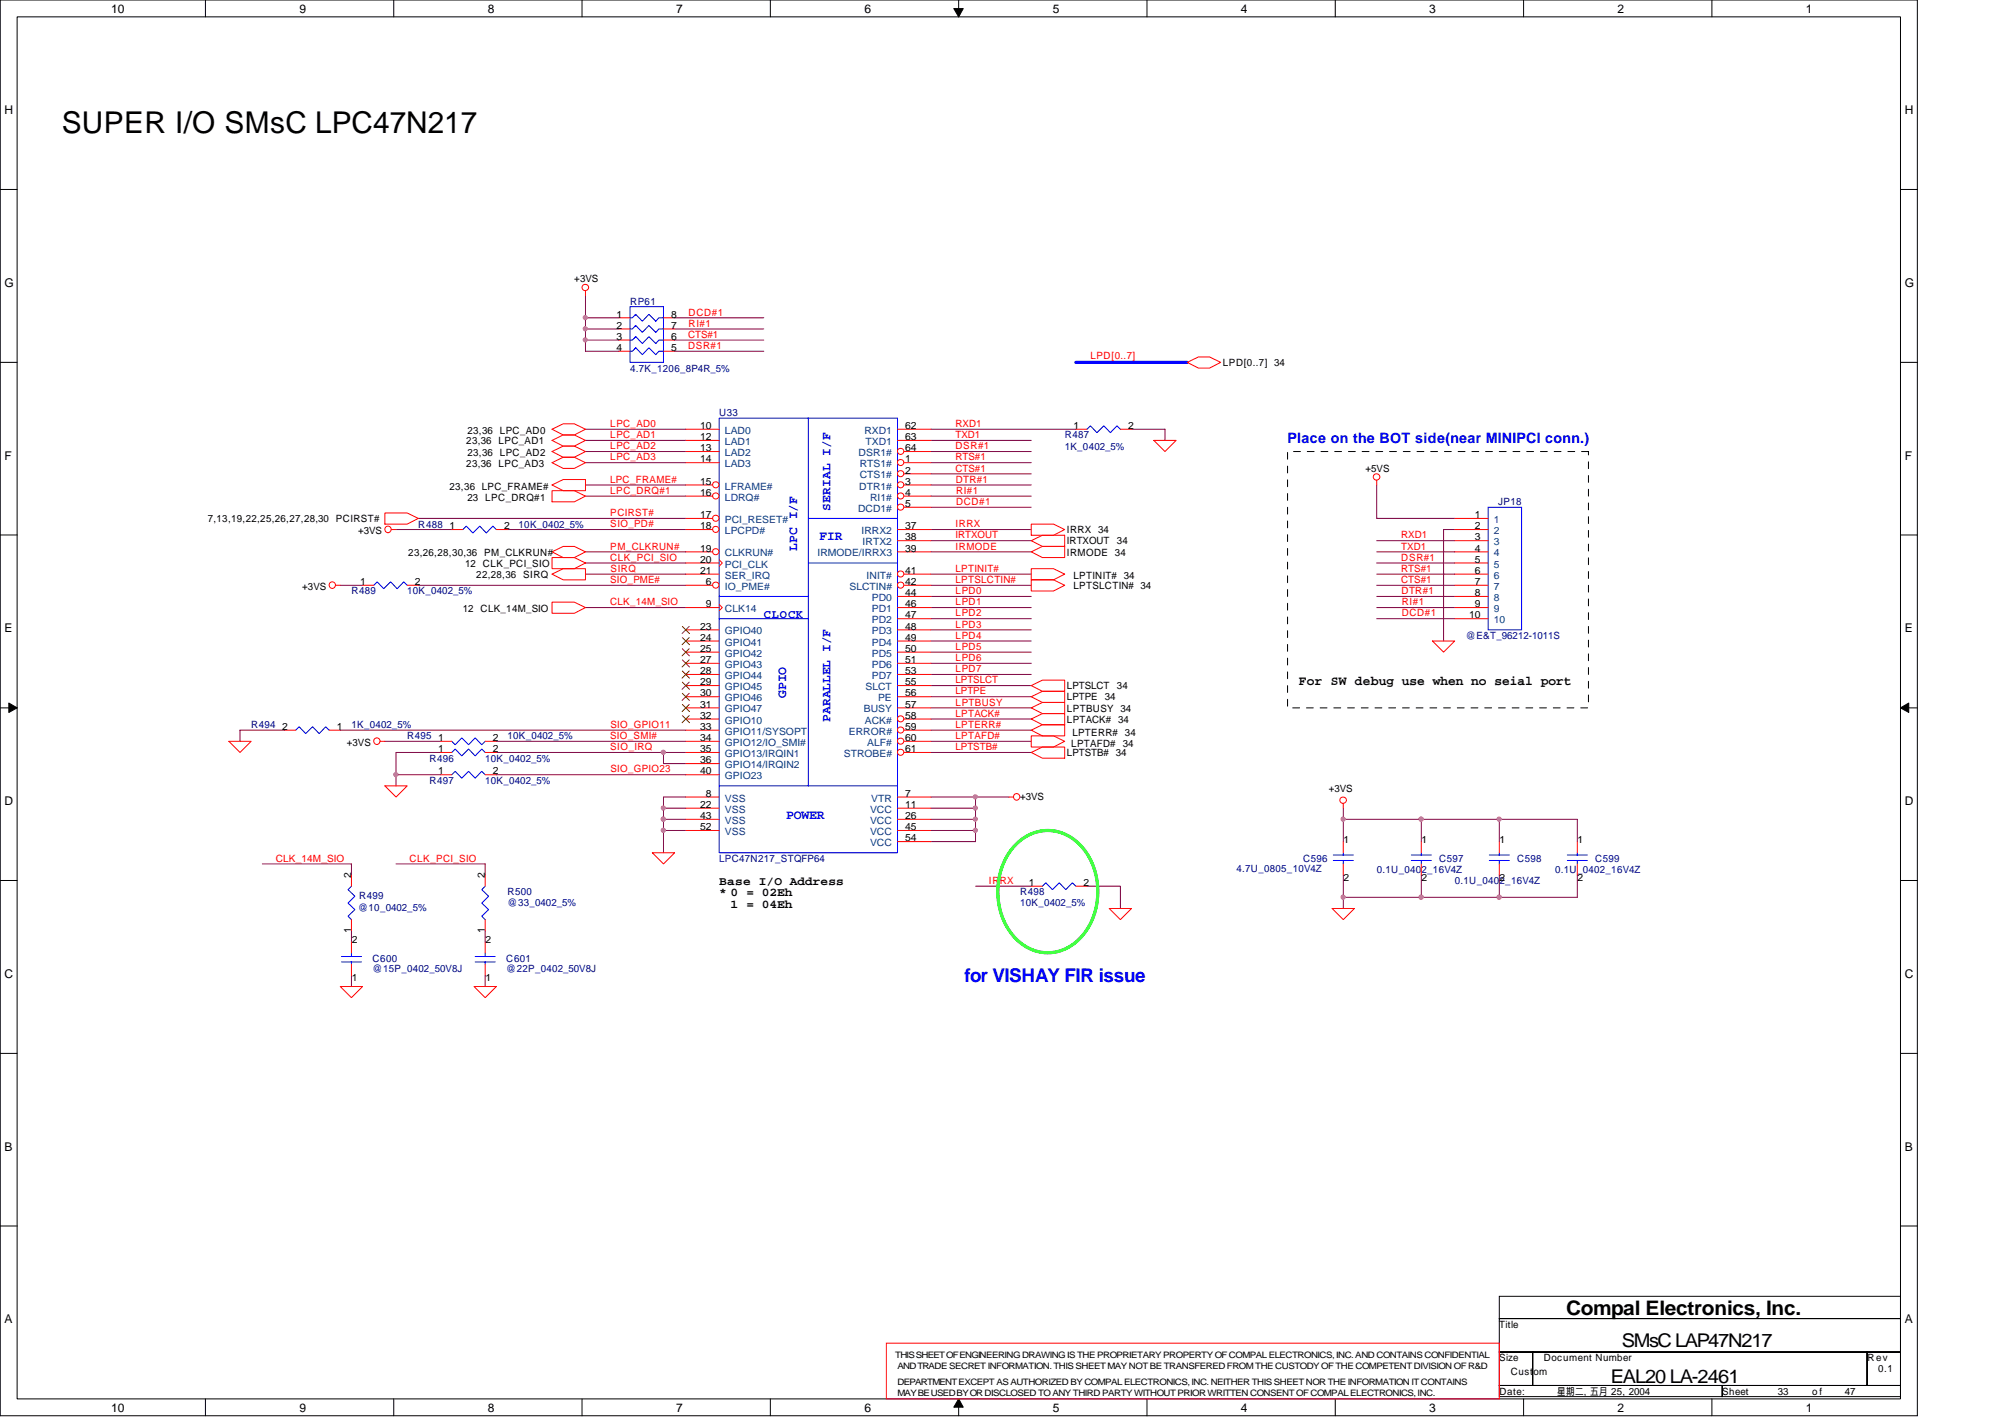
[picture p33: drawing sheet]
<svg xmlns="http://www.w3.org/2000/svg" width="297mm" height="210mm" viewBox="0 0 297 210" stroke-linecap="round" stroke-linejoin="round" font-family="sans-serif">
<defs><g id="words">
<text font-size="4.4" x="9.1" y="19.7">SUPER I/O SMsC LPC47N217</text>
<text font-size="3" x="232" y="194.8">Compal Electronics, Inc.</text>
<text font-size="2.8" fill="#00f" x="142.9" y="145.5">for VISHAY FIR issue</text>
<g font-size="2.8">
<text x="240.3" y="199.5">SMsC LAP47N217</text>
<text x="238.6" y="204.8">EAL20 LA-2461</text>
</g>
<text font-size="2.1" fill="#00f" x="190.8" y="65.6">Place on the BOT side(near MINIPCI conn.)</text>
<g font-size="1.9" fill="#00f">
<text x="123.1" y="75.6" transform="rotate(-90 123.1 75.6)">SERIAL I/F</text>
<text x="118.1" y="81.6" transform="rotate(-90 118.1 81.6)">LPC I/F</text>
<text x="121.4" y="80.1">FIR</text>
<text x="116.5" y="103.4" transform="rotate(-90 116.5 103.4)">GPIO</text>
<text x="123.1" y="107" transform="rotate(-90 123.1 107)">PARALLEL I/F</text>
<text x="116.5" y="121.3">POWER</text>
</g>
<text font-size="1.9" x="192.4" y="101.5">For SW debug use when no seial port</text>
<g font-size="1.8">
<text x="16.5" y="1.9">10</text>
<text x="44.4" y="1.9">9</text>
<text x="72.3" y="1.9">8</text>
<text x="100.2" y="1.9">7</text>
<text x="128.1" y="1.9">6</text>
<text x="156" y="1.9">5</text>
<text x="183.9" y="1.9">4</text>
<text x="211.7" y="1.9">3</text>
<text x="239.6" y="1.9">2</text>
<text x="267.5" y="1.9">1</text>
<text x=".7" y="16.9">H</text>
<text x="282.2" y="16.9">H</text>
<text x=".7" y="42.5">G</text>
<text x="282.2" y="42.5">G</text>
<text x=".7" y="68.1">F</text>
<text x="282.2" y="68.1">F</text>
<text x=".7" y="93.6">E</text>
<text x="282.2" y="93.6">E</text>
<text x=".7" y="119.3">D</text>
<text x="282.2" y="119.3">D</text>
<text x="106.5" y="131.1">Base I/O Address</text>
<text x="106.5" y="132.8">* 0 = 02Eh</text>
<text x="108.2" y="134.5">1 = 04Eh</text>
<text x=".7" y="144.8">C</text>
<text x="282.2" y="144.8">C</text>
<text x=".7" y="170.4">B</text>
<text x="282.2" y="170.4">B</text>
<text x=".7" y="196">A</text>
<text x="282.2" y="196">A</text>
<text x="16.5" y="209.1">10</text>
<text x="44.4" y="209.1">9</text>
<text x="72.3" y="209.1">8</text>
<text x="100.2" y="209.1">7</text>
<text x="128.1" y="209.1">6</text>
<text x="156" y="209.1">5</text>
<text x="183.9" y="209.1">4</text>
<text x="211.7" y="209.1">3</text>
<text x="239.6" y="209.1">2</text>
<text x="267.5" y="209.1">1</text>
</g>
<text font-size="1.8" fill="#00f" x="113.2" y="91.5">CLOCK</text>
<g font-size="1.5">
<text x="85.1" y="41.8">+3VS</text>
<text x="91.4" y="47">1</text>
<text x="99.4" y="47">8</text>
<text x="91.4" y="48.7">2</text>
<text x="91.4" y="50.3">3</text>
<text x="91.4" y="52">4</text>
<text x="99.4" y="48.7">7</text>
<text x="99.4" y="50.3">6</text>
<text x="99.4" y="52">5</text>
<text x="181.2" y="54.2">LPD[0..7] 34</text>
<text x="69.1" y="65.8">23,36 LPC_AD1</text>
<text x="69.3" y="64.3">23,36 LPC_AD0</text>
<text x="103.7" y="63.5">10</text>
<text x="103.7" y="65.2">12</text>
<text x="134.1" y="65.2">63</text>
<text x="134.1" y="63.5">62</text>
<text x="159" y="63.5">1</text>
<text x="167.1" y="63.5">2</text>
<text x="69.1" y="69.2">23,36 LPC_AD3</text>
<text x="69.3" y="67.6">23,36 LPC_AD2</text>
<text x="103.7" y="66.8">13</text>
<text x="103.7" y="68.5">14</text>
<text x="103.7" y="71.8">15</text>
<text x="134.1" y="66.8">64</text>
<text x="134.1" y="68.5">1</text>
<text x="134.1" y="70.1">2</text>
<text x="134.1" y="71.8">3</text>
<text x="202.3" y="69.9">+5VS</text>
<text x="30.8" y="77.3">7,13,19,22,25,26,27,28,30 PCIRST#</text>
<text x="66.6" y="72.5">23,36 LPC_FRAME#</text>
<text x="69.3" y="74.2">23 LPC_DRQ#1</text>
<text x="103.7" y="73.4">16</text>
<text x="103.7" y="76.8">17</text>
<text x="134.1" y="75.1">5</text>
<text x="134.1" y="73.4">4</text>
<text x="218.5" y="76.8">1</text>
<text x="53" y="79.1">+3VS</text>
<text x="60.5" y="82.4">23,26,28,30,36 PM_CLKRUN#</text>
<text x="66.6" y="78.4">1</text>
<text x="68.9" y="83.9">12 CLK_PCI_SIO</text>
<text x="74.7" y="78.4">2</text>
<text x="103.7" y="78.4">18</text>
<text x="103.7" y="81.7">19</text>
<text x="103.7" y="83.4">20</text>
<text x="134.1" y="78.4">37</text>
<text x="134.1" y="81.7">39</text>
<text x="134.1" y="80.1">38</text>
<text x="158.1" y="79">IRRX 34</text>
<text x="158.1" y="82.3">IRMODE 34</text>
<text x="158.1" y="80.6">IRTXOUT</text>
<text x="165.5" y="80.6">34</text>
<text x="218.5" y="78.4">2</text>
<text x="218.5" y="80.1">3</text>
<text x="218.5" y="81.7">4</text>
<text x="218.5" y="83.4">5</text>
<text x="44.8" y="87.4">+3VS</text>
<text x="53.4" y="86.7">1</text>
<text x="61.5" y="86.7">2</text>
<text x="70.6" y="85.6">22,28,36 SIRQ</text>
<text x="103.7" y="85">21</text>
<text x="104.6" y="86.7">6</text>
<text x="104.6" y="90">9</text>
<text x="134.1" y="85">41</text>
<text x="134.1" y="88.3">44</text>
<text x="134.1" y="90">46</text>
<text x="134.1" y="86.7">42</text>
<text x="159" y="85.7">LPTINIT# 34</text>
<text x="159" y="87.2">LPTSLCTIN# 34</text>
<text x="218.5" y="85">6</text>
<text x="218.5" y="86.7">7</text>
<text x="218.5" y="88.3">8</text>
<text x="218.5" y="90">9</text>
<text x="68.6" y="90.7">12 CLK_14M_SIO</text>
<text x="103.7" y="93.3">23</text>
<text x="103.7" y="94.9">24</text>
<text x="134.1" y="91.6">47</text>
<text x="134.1" y="93.3">48</text>
<text x="134.1" y="94.9">49</text>
<text x="217.6" y="91.6">10</text>
<text x="103.7" y="96.6">25</text>
<text x="103.7" y="98.2">27</text>
<text x="103.7" y="99.9">28</text>
<text x="103.7" y="101.5">29</text>
<text x="134.1" y="96.6">50</text>
<text x="134.1" y="98.2">51</text>
<text x="134.1" y="99.9">53</text>
<text x="134.1" y="101.5">55</text>
<text x="103.7" y="103.2">30</text>
<text x="103.7" y="104.8">31</text>
<text x="103.7" y="106.5">32</text>
<text x="134.1" y="104.8">57</text>
<text x="134.1" y="106.5">58</text>
<text x="134.1" y="103.2">56</text>
<text x="158.1" y="105.4">LPTBUSY 34</text>
<text x="158.1" y="103.8">LPTPE 34</text>
<text x="158.1" y="102.1">LPTSLCT</text>
<text x="158.1" y="107.1">LPTACK# 34</text>
<text x="165.5" y="102.1">34</text>
<text x="41.8" y="108.1">2</text>
<text x="49.9" y="108.1">1</text>
<text x="51.4" y="110.5">+3VS</text>
<text x="64.9" y="109.8">1</text>
<text x="64.9" y="111.4">1</text>
<text x="73" y="109.8">2</text>
<text x="73" y="111.4">2</text>
<text x="103.7" y="108.1">33</text>
<text x="103.7" y="109.8">34</text>
<text x="103.7" y="111.4">35</text>
<text x="103.7" y="113.1">36</text>
<text x="134.1" y="111.4">61</text>
<text x="134.1" y="108.1">59</text>
<text x="134.1" y="109.8">60</text>
<text x="158.1" y="112">LPTSTB# 34</text>
<text x="158.7" y="110.7">LPTAFD#</text>
<text x="158.9" y="109">LPTERR#</text>
<text x="166.3" y="110.7">34</text>
<text x="166.7" y="109">34</text>
<text x="64.9" y="114.7">1</text>
<text x="73" y="114.7">2</text>
<text x="103.7" y="114.7">40</text>
<text x="103.7" y="119.7">22</text>
<text x="104.6" y="118">8</text>
<text x="134.1" y="118">7</text>
<text x="134.1" y="119.7">11</text>
<text x="151.1" y="118.4">+3VS</text>
<text x="196.8" y="117.3">+3VS</text>
<text x="103.7" y="121.3">43</text>
<text x="103.7" y="123">52</text>
<text x="134.1" y="121.3">26</text>
<text x="134.1" y="124.6">54</text>
<text x="134.1" y="123">45</text>
<text x="199" y="124.8">1</text>
<text x="210.6" y="124.8">1</text>
<text x="222.2" y="124.8">1</text>
<text x="233.7" y="124.8">1</text>
<text x="52" y="130.1" transform="rotate(-90 52 130.1)">2</text>
<text x="71.8" y="130.1" transform="rotate(-90 71.8 130.1)">2</text>
<text x="152.4" y="131.2">1</text>
<text x="160.5" y="131.2">2</text>
<text x="199" y="130.5">2</text>
<text x="210.6" y="130.5">2</text>
<text x="222.2" y="130.5">2</text>
<text x="233.7" y="130.5">2</text>
<text x="52" y="138.2" transform="rotate(-90 52 138.2)">1</text>
<text x="52.1" y="139.7">2</text>
<text x="71.8" y="138.2" transform="rotate(-90 71.8 138.2)">1</text>
<text x="71.9" y="139.7">2</text>
<text x="52.1" y="145.3">1</text>
<text x="71.9" y="145.3">1</text>
<text x="222.1" y="196.7">Title</text>
<text x="222.1" y="201.6">Size</text>
<text x="223.8" y="203.6">Custom</text>
<text x="228.7" y="201.6">Document Number</text>
<text x="276.7" y="201.6">Rev</text>
<text x="278.3" y="203.3">0.1</text>
<text x="222.2" y="206.6">Date:</text>
<text x="230.7" y="206.6">星期二 五月 25, 2004</text>
<text x="234.7" y="206.6">,</text>
<text x="255.1" y="206.6">Sheet</text>
<text x="263.4" y="206.6">33</text>
<text x="268.5" y="206.6">o f</text>
<text x="273.3" y="206.6">47</text>
</g>
<g font-size="1.5" fill="#000080">
<text x="93.3" y="45.1">RP61</text>
<text x="93.3" y="55">4.7K_1206_8P4R_5%</text>
<text x="106.5" y="61.6">U33</text>
<text x="157.7" y="64.9">R487</text>
<text x="157.7" y="66.6">1K_0402_5%</text>
<text x="222" y="74.8">JP18</text>
<text x="62" y="78.1">R488</text>
<text x="76.8" y="78.1">10K_0402_5%</text>
<text x="52.1" y="88.1">R489</text>
<text x="60.3" y="88.1">10K_0402_5%</text>
<text x="217.2" y="94.7">@E&amp;T_96212-1011S</text>
<text x="37.2" y="107.9">R494</text>
<text x="52.1" y="107.9">1K_0402_5%</text>
<text x="60.3" y="109.5">R495</text>
<text x="63.6" y="112.8">R496</text>
<text x="71.9" y="112.8">10K_0402_5%</text>
<text x="75.2" y="109.5">10K_0402_5%</text>
<text x="63.6" y="116.1">R497</text>
<text x="71.9" y="116.1">10K_0402_5%</text>
<text x="106.5" y="127.7">LPC47N217_STQFP64</text>
<text x="183.2" y="129.2">4.7U_0805_10V4Z</text>
<text x="193.1" y="127.7">C596</text>
<text x="204" y="129.3">0.1U_0402_16V4Z</text>
<text x="213.2" y="127.7">C597</text>
<text x="215.5" y="131">0.1U_0402_16V4Z</text>
<text x="224.7" y="127.7">C598</text>
<text x="230.4" y="129.3">0.1U_0402_16V4Z</text>
<text x="236.3" y="127.7">C599</text>
<text x="53" y="135">@10_0402_5%</text>
<text x="53.2" y="133.1">R499</text>
<text x="75.2" y="132.6">R500</text>
<text x="75.2" y="134.3">@33_0402_5%</text>
<text x="151.1" y="132.6">R498</text>
<text x="151.1" y="134.3">10K_0402_5%</text>
<text x="55.2" y="142.5">C600</text>
<text x="75" y="142.5">C601</text>
<text x="55.2" y="144">@15P_0402_50V8J</text>
<text x="75" y="144">@22P_0402_50V8J</text>
</g>
<g font-size="1.5" fill="#f00">
<text x="102" y="46.7">DCD#1</text>
<text x="101.9" y="50">CTS#1</text>
<text x="101.9" y="51.7">DSR#1</text>
<text x="102" y="48.4">RI#1</text>
<text x="161.5" y="53.2">LPD[0..7]</text>
<text x="90.4" y="64.9">LPC_AD1</text>
<text x="90.4" y="63.2">LPC_AD0</text>
<text x="141.6" y="64.9">TXD1</text>
<text x="141.6" y="63.2">RXD1</text>
<text x="90.4" y="71.5">LPC_FRAME#</text>
<text x="90.4" y="68.2">LPC_AD3</text>
<text x="90.4" y="66.5">LPC_AD2</text>
<text x="141.6" y="69.8">CTS#1</text>
<text x="141.6" y="68.2">RTS#1</text>
<text x="141.6" y="66.5">DSR#1</text>
<text x="141.6" y="71.5">DTR#1</text>
<text x="90.4" y="76.5">PCIRST#</text>
<text x="90.4" y="73.2">LPC_DRQ#1</text>
<text x="141.6" y="73.2">RI#1</text>
<text x="141.6" y="74.8">DCD#1</text>
<text x="90.4" y="78.1">SIO_PD#</text>
<text x="90.4" y="83.1">CLK_PCI_SIO</text>
<text x="90.4" y="81.4">PM_CLKRUN#</text>
<text x="141.6" y="79.8">IRTXOUT</text>
<text x="141.6" y="81.4">IRMODE</text>
<text x="141.6" y="78.1">IRRX</text>
<text x="207.6" y="83.1">DSR#1</text>
<text x="207.6" y="79.8">RXD1</text>
<text x="207.6" y="81.4">TXD1</text>
<text x="90.4" y="89.7">CLK_14M_SIO</text>
<text x="90.4" y="86.4">SIO_PME#</text>
<text x="90.5" y="84.7">SIRQ</text>
<text x="141.6" y="88">LPD0</text>
<text x="141.6" y="89.7">LPD1</text>
<text x="141.6" y="84.7">LPTINIT#</text>
<text x="141.6" y="86.4">LPTSLCTIN#</text>
<text x="207.6" y="84.7">RTS#1</text>
<text x="207.6" y="86.4">CTS#1</text>
<text x="207.6" y="88">DTR#1</text>
<text x="207.7" y="89.7">RI#1</text>
<text x="141.6" y="91.3">LPD2</text>
<text x="141.6" y="93">LPD3</text>
<text x="141.6" y="94.6">LPD4</text>
<text x="207.7" y="91.3">DCD#1</text>
<text x="141.6" y="96.3">LPD5</text>
<text x="141.6" y="97.9">LPD6</text>
<text x="141.6" y="99.6">LPD7</text>
<text x="141.6" y="101.2">LPTSLCT</text>
<text x="90.4" y="107.8">SIO_GPIO11</text>
<text x="141.6" y="104.5">LPTBUSY</text>
<text x="141.6" y="106.2">LPTACK#</text>
<text x="141.6" y="107.8">LPTERR#</text>
<text x="141.6" y="102.9">LPTPE</text>
<text x="90.4" y="111.1">SIO_IRQ</text>
<text x="90.4" y="109.5">SIO_SMI#</text>
<text x="141.6" y="111.1">LPTSTB#</text>
<text x="141.6" y="109.5">LPTAFD#</text>
<text x="90.4" y="114.4">SIO_GPIO23</text>
<text x="40.8" y="127.6">CLK_14M_SIO</text>
<text x="60.7" y="127.6">CLK_PCI_SIO</text>
<text x="146.5" y="130.9">IRRX</text>
</g>
<g font-size="1.5" fill="#004080">
<text x="107.4" y="64.3">LAD0</text>
<text x="107.4" y="65.9">LAD1</text>
<text x="128.1" y="64.3">RXD1</text>
<text x="128.2" y="65.9">TXD1</text>
<text x="107.4" y="67.6">LAD2</text>
<text x="107.4" y="69.2">LAD3</text>
<text x="127.2" y="67.6">DSR1#</text>
<text x="127.4" y="69.2">RTS1#</text>
<text x="127.4" y="70.9">CTS1#</text>
<text x="107.4" y="72.5">LFRAME#</text>
<text x="107.4" y="74.2">LDRQ#</text>
<text x="107.4" y="77.5">PCI_RESET#</text>
<text x="127.1" y="75.8">DCD1#</text>
<text x="127.3" y="72.5">DTR1#</text>
<text x="128.9" y="74.2">RI1#</text>
<text x="221.3" y="77.5">1</text>
<text x="107.4" y="79.1">LPCPD#</text>
<text x="107.4" y="82.4">CLKRUN#</text>
<text x="121.1" y="82.4">IRMODE/IRRX3</text>
<text x="127.6" y="79.1">IRRX2</text>
<text x="127.8" y="80.8">IRTX2</text>
<text x="221.3" y="79.1">2</text>
<text x="221.3" y="80.8">3</text>
<text x="221.3" y="82.4">4</text>
<text x="107.4" y="84.1">PCI_CLK</text>
<text x="107.4" y="85.7">SER_IRQ</text>
<text x="107.4" y="87.4">IO_PME#</text>
<text x="125.9" y="87.4">SLCTIN#</text>
<text x="128.4" y="85.7">INIT#</text>
<text x="129.2" y="89">PD0</text>
<text x="221.3" y="84.1">5</text>
<text x="221.3" y="85.7">6</text>
<text x="221.3" y="87.4">7</text>
<text x="221.3" y="89">8</text>
<text x="107.4" y="94">GPIO40</text>
<text x="107.4" y="95.6">GPIO41</text>
<text x="107.4" y="90.7">CLK14</text>
<text x="129.2" y="90.7">PD1</text>
<text x="129.2" y="92.3">PD2</text>
<text x="129.2" y="94">PD3</text>
<text x="129.2" y="95.6">PD4</text>
<text x="221.3" y="90.7">9</text>
<text x="221.3" y="92.3">10</text>
<text x="107.4" y="97.3">GPIO42</text>
<text x="107.4" y="98.9">GPIO43</text>
<text x="107.4" y="100.6">GPIO44</text>
<text x="129.2" y="97.3">PD5</text>
<text x="129.2" y="98.9">PD6</text>
<text x="129.2" y="100.6">PD7</text>
<text x="107.4" y="102.2">GPIO45</text>
<text x="107.4" y="103.9">GPIO46</text>
<text x="107.4" y="105.5">GPIO47</text>
<text x="107.4" y="107.2">GPIO10</text>
<text x="128" y="105.5">BUSY</text>
<text x="128.1" y="107.2">ACK#</text>
<text x="128.2" y="102.2">SLCT</text>
<text x="130.1" y="103.9">PE</text>
<text x="107.4" y="108.8">GPIO11/SYSOPT</text>
<text x="107.4" y="110.5">GPIO12/IO_SMI#</text>
<text x="107.4" y="112.1">GPIO13/IRQIN1</text>
<text x="107.4" y="113.8">GPIO14/IRQIN2</text>
<text x="125" y="112.1">STROBE#</text>
<text x="125.8" y="108.8">ERROR#</text>
<text x="128.5" y="110.5">ALF#</text>
<text x="107.4" y="115.4">GPIO23</text>
<text x="107.4" y="118.7">VSS</text>
<text x="129.1" y="118.7">VTR</text>
<text x="107.4" y="120.4">VSS</text>
<text x="107.4" y="122">VSS</text>
<text x="107.4" y="123.7">VSS</text>
<text x="128.9" y="122">VCC</text>
<text x="128.9" y="125.3">VCC</text>
<text x="128.9" y="123.7">VCC</text>
<text x="128.9" y="120.4">VCC</text>
</g>
<g font-size="1.3">
<text x="132.6" y="201.1">THIS SHEET OF ENGINEERING DRAWING IS THE PROPRIETARY PROPERTY OF COMPAL ELECTRONICS, INC. AND CONTAINS CONFIDENTIAL</text>
<text x="133" y="202.8">AND TRADE SECRET INFORMATION. THIS SHEET MAY NOT BE TRANSFERED FROM THE CUSTODY OF THE COMPETENT DIVISION OF R&amp;D</text>
<text x="133" y="206.8">MAY BE USED BY OR DISCLOSED TO ANY THIRD PARTY WITHOUT PRIOR WRITTEN CONSENT OF COMPAL ELECTRONICS, INC.</text>
<text x="133" y="205.1">DEPARTMENT EXCEPT AS AUTHORIZED BY COMPAL ELECTRONICS, INC. NEITHER THIS SHEET NOR THE INFORMATION IT CONTAINS</text>
</g>
</g></defs>
<path d="M0 0h284.1v209.7h-284.1zM2.5 2.5h279.1v204.7h-279.1z" fill="none" stroke="#000" stroke-width=".15"/>
<g fill="#fff">
<path d="M16.5 .3h1.9v2h-1.9z"/>
<path d="M16.5 207.5h1.9v2h-1.9z"/>
</g>
<path d="M30.4 0v2.5M30.4 207.2v2.5" fill="none" stroke="#000" stroke-width=".15"/>
<g fill="#fff">
<path d="M44.4 .3h.9v2h-.9z"/>
<path d="M44.4 207.5h.9v2h-.9z"/>
</g>
<path d="M58.3 0v2.5M58.3 207.2v2.5" fill="none" stroke="#000" stroke-width=".15"/>
<g fill="#fff">
<path d="M72.3 .3h.9v2h-.9z"/>
<path d="M72.3 207.5h.9v2h-.9z"/>
</g>
<path d="M86.2 0v2.5M86.2 207.2v2.5" fill="none" stroke="#000" stroke-width=".15"/>
<g fill="#fff">
<path d="M100.2 .3h.9v2h-.9z"/>
<path d="M100.2 207.5h.9v2h-.9z"/>
</g>
<path d="M114.1 0v2.5M114.1 207.2v2.5" fill="none" stroke="#000" stroke-width=".15"/>
<g fill="#fff">
<path d="M128.1 .3h.9v2h-.9z"/>
<path d="M128.1 207.5h.9v2h-.9z"/>
</g>
<path d="M142 0v2.5M142 207.2v2.5" fill="none" stroke="#000" stroke-width=".15"/>
<path d="M141.3 1.3h1.4l-.7 1.2zM142 207.2l.7 1.2h-1.4z" fill="#000" stroke="#000" stroke-width=".15"/>
<g fill="#fff">
<path d="M156 .3h.9v2h-.9z"/>
<path d="M156 207.5h.9v2h-.9z"/>
</g>
<path d="M169.9 0v2.5M169.9 207.2v2.5" fill="none" stroke="#000" stroke-width=".15"/>
<g fill="#fff">
<path d="M183.9 .3h.9v2h-.9z"/>
<path d="M183.9 207.5h.9v2h-.9z"/>
</g>
<path d="M197.8 0v2.5M197.8 207.2v2.5" fill="none" stroke="#000" stroke-width=".15"/>
<g fill="#fff">
<path d="M211.7 .3h1v2h-1z"/>
<path d="M211.7 207.5h1v2h-1z"/>
</g>
<path d="M225.7 0v2.5M225.7 207.2v2.5" fill="none" stroke="#000" stroke-width=".15"/>
<g fill="#fff">
<path d="M239.6 .3h1v2h-1z"/>
<path d="M239.6 207.5h1v2h-1z"/>
</g>
<path d="M253.6 0v2.5M253.6 207.2v2.5" fill="none" stroke="#000" stroke-width=".15"/>
<g fill="#fff">
<path d="M267.5 .3h1v2h-1z"/>
<path d="M267.5 207.5h1v2h-1z"/>
<path d="M.7 15.3h1.2v2h-1.2z"/>
<path d="M282.2 15.3h1.3v2h-1.3z"/>
<path d="M.7 40.9h1.3v1.9h-1.3z"/>
<path d="M282.2 40.9h1.3v1.9h-1.3z"/>
</g>
<path d="M0 28.1h2.5M281.6 28.1h2.5" fill="none" stroke="#000" stroke-width=".15"/>
<g fill="#fff">
<path d="M.7 66.5h1v2h-1z"/>
<path d="M282.2 66.5h1v2h-1z"/>
</g>
<path d="M0 53.7h2.5M281.6 53.7h2.5" fill="none" stroke="#000" stroke-width=".15"/>
<g fill="#fff">
<path d="M.7 92h1.1v2h-1.1z"/>
<path d="M282.2 92h1.1v2h-1.1z"/>
</g>
<path d="M0 79.2h2.5M281.6 79.2h2.5" fill="none" stroke="#000" stroke-width=".15"/>
<g fill="#fff">
<path d="M.7 117.6h1.2v2h-1.2z"/>
<path d="M282.2 117.6h1.3v2h-1.3z"/>
</g>
<path d="M0 104.9h2.5M281.6 104.9h2.5" fill="none" stroke="#000" stroke-width=".15"/>
<path d="M1.3 104.1l1.2 .8-1.2 .6zM281.6 104.9l1.2-.8v1.4z" fill="#000" stroke="#000" stroke-width=".15"/>
<g fill="#fff">
<path d="M.7 143.2h1.2v2h-1.2z"/>
<path d="M282.2 143.2h1.3v2h-1.3z"/>
</g>
<path d="M0 130.4h2.5M281.6 130.4h2.5" fill="none" stroke="#000" stroke-width=".15"/>
<g fill="#fff">
<path d="M.7 168.8h1.1v2h-1.1z"/>
<path d="M282.2 168.8h1.1v2h-1.1z"/>
</g>
<path d="M0 156h2.5M281.6 156h2.5" fill="none" stroke="#000" stroke-width=".15"/>
<g fill="#fff">
<path d="M.7 194.4h1.1v2h-1.1z"/>
<path d="M282.2 194.4h1.1v2h-1.1z"/>
</g>
<path d="M0 181.6h2.5M222.1 192h59.5v3.3h-59.5zM222.1 195.3h59.5v5h-59.5zM281.6 181.6h2.5M222.1 200.3h5v4.9h-5zM222.1 205.2h33v1.7h-33zM227.1 200.3h49.5v4.9h-49.5zM255.1 205.2h26.5v1.7h-26.5zM276.6 200.3h5v4.9h-5z" fill="none" stroke="#000" stroke-width=".15"/>
<g fill="none" stroke="#800040" stroke-width=".15">
<path d="M86.7 47.1h5M86.7 48.7h5M86.7 50.4h5M86.7 43.8v8.2h5M99.9 47.1h13.3M99.9 48.7h13.3M99.9 50.4h13.3M99.9 52h13.3M58.7 78.4h8.2M62 76.8h39.6M75.2 78.4h26.4M86.7 63.6h14.9"/>
<path d="M86.7 71.8h14.9M86.7 68.5h14.9M86.7 73.5h14.9M86.7 65.2h14.9M86.7 66.9h14.9M137.9 78.4h14.9M137.9 63.6h21.5M137.9 71.8h14.9M137.9 70.2h14.9M137.9 68.5h14.9M137.9 73.5h14.9M137.9 65.2h14.9"/>
<path d="M137.9 75.1h14.9M137.9 66.9h14.9M167.6 63.6h5v1.6M204 71.8v5h11.5M215.5 78.4h-1.6v16.6M50.4 86.7h3.3M62 86.7h39.6M86.7 90h14.9M86.7 83.4h14.9M86.7 85h14.9M86.7 81.7h14.9M137.9 90h14.9"/>
<path d="M137.9 85h14.9M137.9 91.7h14.9M137.9 86.7h14.9M137.9 80.1h14.9M137.9 88.3h14.9M137.9 81.7h14.9M137.9 93.3h14.9M137.9 95h14.9M137.9 96.6h14.9M137.9 98.3h14.9M137.9 99.9h14.9M204 90h11.5"/>
<path d="M204 83.4h11.5M204 85h11.5M204 91.7h11.5M204 86.7h11.5M204 80.1h11.5M204 88.3h11.5M204 81.7h11.5M42.2 108.2h-6.6v1.6M50.4 108.2h51.2M57 109.8h8.3M58.7 114.8v1.6M65.3 111.5h-6.6v3.3h6.6"/>
<path d="M73.5 111.5h24.8v1.6h3.3M73.5 109.8h28.1M73.5 114.8h28.1M98.3 111.5h3.3M98.3 119.7h3.3M101.6 118.1h-3.3v8.2M137.9 111.5h14.9M137.9 109.8h14.9M137.9 119.7h6.6M137.9 118.1h11.6M137.9 108.2h14.9M137.9 104.9h14.9"/>
<path d="M137.9 101.6h14.9M137.9 106.5h14.9M137.9 103.2h14.9M144.5 118.1v6.6h-6.6M199 119.7v5M38.9 128h13.2v1.6M52.1 137.9v1.6M58.7 128h13.2v1.6M71.9 137.9v1.6M98.3 121.4h3.3M98.3 123h3.3M137.9 121.4h6.6"/>
<path d="M137.9 123h6.6M144.5 131.3h8.3M161 131.3h5v3.3M199 129.6v5M199 121.4h34.7v3.3M210.6 121.4v3.3M210.6 129.6v3.3M222.1 121.4v3.3M222.1 129.6v3.3M233.7 129.6v3.3h-34.7M52.1 144.5v1.6M71.9 144.5v1.6"/>
</g>
<path d="M159.4 53.7h16.5" fill="none" stroke="#00f" stroke-width=".47"/>
<g fill="none" stroke="#f00" stroke-width=".15">
<path d="M86.7 43.1v.7M175.9 53.7l1.6-.8h1.7l1.6 .8-1.6 .8h-1.7zM57 76h3.3l1.7 .8-1.7 .8h-3.3zM58 78.4h.7M66.9 78.4h1.7M73.5 78.4h1.7M81.8 71.8l1.6-.8h3.3v1.7h-3.3zM81.8 72.7h3.3l1.6 .8-1.6 .8h-3.3zM81.8 65.2l1.6-.8h1.7l1.6 .8-1.6 .9h-1.7zM81.8 63.6l1.6-.8h1.7l1.6 .8-1.6 .8h-1.7zM81.8 66.9l1.6-.8h1.7l1.6 .8-1.6 .8h-1.7zM81.8 68.5l1.6-.8h1.7l1.6 .8-1.6 .9h-1.7z"/>
<path d="M101.6 63.6h4.9M101.6 65.2h4.9M101.6 66.9h4.9M101.6 68.5h4.9M152.8 77.6h3.3l1.6 .8-1.6 .9h-3.3zM170.9 65.2h3.3l-1.6 1.7zM204 71.2v.6M215.5 78.4h5M215.5 76.8h5M49.7 86.7h.7M81.8 89.2h3.3l1.6 .8-1.6 .8h-3.3zM81.8 81.7l1.6-.8h1.7l1.6 .8-1.6 .9h-1.7z"/>
<path d="M81.8 82.6h3.3l1.6 .8-1.6 .8h-3.3zM81.8 85l1.6-.8h3.3v1.7h-3.3zM152.8 81.7l1.6-.8h3.3v1.7h-3.3zM152.8 80.1l1.6-.8h3.3v1.6h-3.3zM152.8 84.2h3.3l1.6 .8-1.6 .9h-3.3zM152.8 85.9h3.3l1.6 .8-1.6 .8h-3.3zM212.2 95h3.3l-1.6 1.6zM215.5 86.7h5M215.5 80.1h5M215.5 81.7h5M215.5 83.4h5M215.5 85h5"/>
<path d="M215.5 88.3h5M215.5 90h5M215.5 91.7h5M33.9 109.8h3.3l-1.6 1.7zM56.3 109.8h.7M57 116.4h3.3l-1.6 1.7zM65.3 109.8h1.6M65.3 114.8h1.6M71.9 109.8h1.6M71.9 114.8h1.6M149.5 118.1h.7M152.8 104.9l1.6-.8h3.3v1.6h-3.3z"/>
<path d="M152.8 103.2l1.6-.8h3.3v1.7h-3.3zM152.8 101.6l1.6-.8h3.3v1.6h-3.3zM152.8 108.2l1.6-.8h3.3v1.6h-3.3zM152.8 106.5l1.6-.8h3.3v1.7h-3.3zM152.8 109h3.3l1.6 .8-1.6 .9h-3.3zM152.8 111.5l1.6-.8h3.3v1.6h-3.3zM199 119v.7M71.9 139.5v1.7M96.6 126.3h3.3l-1.6 1.7zM152.8 131.3h1.6M159.4 131.3h1.6M164.3 134.6h3.3l-1.6 1.6z"/>
<path d="M197.4 134.6h3.3l-1.7 1.6zM199 124.7v1.6M199 128v1.6M210.6 124.7v1.6M210.6 128v1.6M222.1 124.7v1.6M222.1 128v1.6M50.4 146.1h3.3l-1.6 1.7zM70.2 146.1h3.3l-1.6 1.7zM71.9 142.8v1.7M131.3 199h90.8v8.2h-90.8z"/>
<circle cx="86.7" cy="42.6" r=".48"/>
<circle cx="57.5" cy="78.4" r=".48"/>
<circle cx="203.9" cy="70.6" r=".48"/>
<circle cx="49.2" cy="86.7" r=".48"/>
<circle cx="55.8" cy="109.8" r=".48"/>
<circle cx="150.6" cy="118" r=".48"/>
<circle cx="199" cy="118.5" r=".48"/>
</g>
<path d="M190.8 66.9h44.5v38h-44.5z" fill="none" stroke="#000" stroke-width=".15" stroke-dasharray="1 1 1 1 1 1 1 1"/>
<path d="M150.7 124.9a6.5 6.5 0 0 1 9.8 .8 10.4 10.4 0 0 1-.8 13.5 6.4 6.4 0 0 1-9.7-.7 10.5 10.5 0 0 1 .7-13.6z" fill="none" stroke="#0f0" stroke-width=".47"/>
<g fill="none" stroke="#00f" stroke-width=".15">
<path d="M68.6 78.4l.5-.5 1 1.1 1-1.1 .9 1.1 1-1.1 .5 .5M106.5 61.9h26.5v64.4h-26.5zM119.8 61.9v26.4h-13.3M119.8 76.8h13.2M220.5 75.1h4.9v18.2h-4.9zM106.5 91.7h13.3M119.8 91.7v24.7h-13.3M119.8 83.4h13.2M119.8 88.3v3.4M66.9 114.8l.5-.5 1 1 1-1 1 1 1-1 .5 .5M66.9 109.8l.5 .5 1-1 1 1 1-1 1 1 .5-.5M119.8 116.4h13.2"/>
<path d="M154.4 131.3l.5-.5 1 1 1-1 1 1 1-1 .5 .5M197.5 127.5h3M197.5 126.7h3M199 126.3v.4M199 127.5v.5M209.1 127.5h2.9M209.1 126.7h2.9M210.6 126.3v.4M210.6 127.5v.5M220.6 127.5h3M220.6 126.7h3M222.1 126.3v.4"/>
<path d="M222.1 127.5v.5M70.4 141.7h3M70.4 142.5h3M71.9 141.2v.5M71.9 142.5v.3"/>
</g>
<circle cx="106" cy="71.8" r=".46" fill="#fff" stroke="#f00" stroke-width=".15"/>
<path d="M101.6 71.8h4" fill="none" stroke="#f00" stroke-width=".15"/>
<circle cx="106" cy="73.5" r=".46" fill="#fff" stroke="#f00" stroke-width=".15"/>
<path d="M101.6 73.5h4" fill="none" stroke="#f00" stroke-width=".15"/>
<circle cx="106" cy="76.8" r=".46" fill="#fff" stroke="#f00" stroke-width=".15"/>
<path d="M101.6 76.8h4" fill="none" stroke="#f00" stroke-width=".15"/>
<circle cx="106" cy="78.4" r=".46" fill="#fff" stroke="#f00" stroke-width=".15"/>
<path d="M101.6 78.4h4" fill="none" stroke="#f00" stroke-width=".15"/>
<circle cx="106" cy="81.7" r=".46" fill="#fff" stroke="#f00" stroke-width=".15"/>
<path d="M101.6 81.7h4M101.6 83.4h4.9M101.6 85h4.9M106.5 82.9l.5 .5-.5 .5" fill="none" stroke="#f00" stroke-width=".15"/>
<circle cx="106" cy="86.7" r=".46" fill="#fff" stroke="#f00" stroke-width=".15"/>
<path d="M133 63.6h4.9M133 65.2h4.9M101.6 86.7h4" fill="none" stroke="#f00" stroke-width=".15"/>
<circle cx="133.4" cy="66.9" r=".46" fill="#fff" stroke="#f00" stroke-width=".15"/>
<path d="M133.9 66.9h4" fill="none" stroke="#f00" stroke-width=".15"/>
<circle cx="133.4" cy="68.5" r=".46" fill="#fff" stroke="#f00" stroke-width=".15"/>
<path d="M133.9 68.5h4" fill="none" stroke="#f00" stroke-width=".15"/>
<circle cx="133.4" cy="70.2" r=".46" fill="#fff" stroke="#f00" stroke-width=".15"/>
<path d="M133.9 70.2h4" fill="none" stroke="#f00" stroke-width=".15"/>
<circle cx="133.4" cy="71.8" r=".46" fill="#fff" stroke="#f00" stroke-width=".15"/>
<path d="M133.9 71.8h4" fill="none" stroke="#f00" stroke-width=".15"/>
<circle cx="133.4" cy="73.5" r=".46" fill="#fff" stroke="#f00" stroke-width=".15"/>
<path d="M133.9 73.5h4" fill="none" stroke="#f00" stroke-width=".15"/>
<circle cx="133.4" cy="75.1" r=".46" fill="#fff" stroke="#f00" stroke-width=".15"/>
<path d="M133 78.4h4.9M133.9 75.1h4M133 80.1h4.9M133 81.7h4.9" fill="none" stroke="#f00" stroke-width=".15"/>
<circle cx="133.4" cy="85" r=".46" fill="#fff" stroke="#f00" stroke-width=".15"/>
<path d="M133.9 85h4" fill="none" stroke="#f00" stroke-width=".15"/>
<circle cx="133.4" cy="86.7" r=".46" fill="#fff" stroke="#f00" stroke-width=".15"/>
<path d="M133 88.3h4.9M133 90h4.9M133 91.7h4.9M133 93.3h4.9M133 95h4.9M133 96.6h4.9M133 98.3h4.9M133 99.9h4.9M133.9 86.7h4M133 101.6h4.9M133 103.2h4.9M133 104.9h4.9" fill="none" stroke="#f00" stroke-width=".15"/>
<circle cx="133.4" cy="106.5" r=".46" fill="#fff" stroke="#f00" stroke-width=".15"/>
<path d="M133.9 106.5h4" fill="none" stroke="#f00" stroke-width=".15"/>
<circle cx="133.4" cy="108.1" r=".46" fill="#fff" stroke="#f00" stroke-width=".15"/>
<path d="M133.9 108.2h4" fill="none" stroke="#f00" stroke-width=".15"/>
<circle cx="133.4" cy="109.8" r=".46" fill="#fff" stroke="#f00" stroke-width=".15"/>
<path d="M133.9 109.8h4" fill="none" stroke="#f00" stroke-width=".15"/>
<circle cx="133.4" cy="111.4" r=".46" fill="#fff" stroke="#f00" stroke-width=".15"/>
<g fill="none" stroke="#f00" stroke-width=".15">
<path d="M91.7 47.1h1.6M91.7 48.7h1.6M91.7 50.4h1.6M91.7 52h1.6M98.3 47.1h1.6M98.3 48.7h1.6M98.3 50.4h1.6M98.3 52h1.6M159.4 63.6h1.6M166 63.6h1.6M53.7 86.7h1.7M60.3 86.7h1.7"/>
<path d="M101.6 93.3h4.9M101.6 95h4.9M101.6 96.6h4.9M101.6 98.3h4.9M101.6 99.9h4.9M101.6 90h4.9M106.5 89.5l.5 .5-.5 .5M42.2 108.2h1.6M48.8 108.2h1.6M65.3 111.5h1.6M71.9 111.5h1.6M101.6 111.5h4.9"/>
<path d="M101.6 101.6h4.9M101.6 103.2h4.9M101.6 104.9h4.9M101.6 106.5h4.9M101.6 108.2h4.9M101.6 109.8h4.9M101.6 113.1h4.9M101.6 114.8h4.9M101.6 118.1h4.9M101.6 119.7h4.9M133 118.1h4.9M133 119.7h4.9"/>
<path d="M133.9 111.5h4M52.1 129.6v1.7M52.1 136.2v1.7M52.1 139.5v1.7M71.9 129.6v1.7M71.9 136.2v1.7M101.6 121.4h4.9M101.6 123h4.9M133 121.4h4.9M133 124.7h4.9M133 123h4.9M233.7 124.7v1.6"/>
<path d="M233.7 128v1.6M52.1 142.8v1.7"/>
</g>
<g fill="none" stroke="#804000" stroke-width=".15">
<path d="M101.1 92.8l1 1.1M101.1 94.4l1 1.1M101.1 96.1l1 1.1M101.1 97.7l1 1.1M101.1 99.4l1 1.1M102.1 92.8l-1.1 1.1M102.1 94.4l-1.1 1.1M102.1 96.1l-1.1 1.1M102.1 97.7l-1.1 1.1M102.1 99.4l-1.1 1.1M101.1 101l1 1.1M101.1 102.7l1 1.1"/>
<path d="M101.1 104.4l1 1M101.1 106l1 1.1M102.1 101l-1.1 1.1M102.1 102.7l-1.1 1.1M102.1 104.4l-1.1 1M102.1 106l-1.1 1.1"/>
</g>
<g fill="none" stroke="#00f" stroke-width=".15">
<path d="M93.3 45.4h5v8.3h-5zM93.3 52h.4l.5-.5 1 1 .9-1 1.1 1 .4-.5h.7M93.3 47.1h.4l.5-.5 1 1 .9-1 1.1 1 .4-.5h.7M93.3 48.7h.4l.5-.5 1 1 .9-1 1.1 1 .4-.5h.7M93.3 50.4h.4l.5-.5 1 1 .9-1 1.1 1 .4-.5h.7M94.2 46.6l-.2 .1M94.2 48.2l-.2 .2M94.2 49.9l-.2 .1M161 63.6l.5-.5 1 1 1-1 1 1 1-1 .5 .5M55.4 86.7l.5-.5 1 1 1-1 .9 1 1-1 .5 .5M43.8 108.2l.5-.5 1 1 1-1 1 1 1-1 .5 .5M66.9 111.5l.5-.5 1 1 1-1 1 1 1-1 .5 .5"/>
<path d="M52.1 131.3l-.5 .5 1 1-1 1 1 .9-1 1 .5 .5M71.9 131.3l-.5 .5 1 1-1 1 1 .9-1 1 .5 .5M232.2 127.5h3M232.2 126.7h3M233.7 126.3v.4M233.7 127.5v.5M50.6 141.7h2.9M50.6 142.5h2.9M52.1 141.2v.5M52.1 142.5v.3"/>
</g>
<g fill="#f0f" stroke="#f0f" stroke-width=".15">
<circle cx="210.5" cy="121.3" r=".32"/>
<circle cx="199" cy="121.3" r=".32"/>
<circle cx="222.1" cy="132.9" r=".32"/>
<circle cx="210.5" cy="132.9" r=".32"/>
<circle cx="199" cy="132.9" r=".32"/>
<circle cx="222.1" cy="121.3" r=".32"/>
<circle cx="58.6" cy="114.7" r=".32"/>
<circle cx="98.3" cy="123" r=".32"/>
<circle cx="98.3" cy="119.7" r=".32"/>
<circle cx="144.5" cy="118" r=".32"/>
<circle cx="144.5" cy="123" r=".32"/>
<circle cx="98.3" cy="121.3" r=".32"/>
<circle cx="98.3" cy="111.4" r=".32"/>
<circle cx="144.5" cy="119.7" r=".32"/>
<circle cx="144.5" cy="121.3" r=".32"/>
<circle cx="86.7" cy="50.4" r=".32"/>
<circle cx="86.7" cy="48.7" r=".32"/>
<circle cx="86.7" cy="47" r=".32"/>
</g>
<use href="#words"/>
</svg>
